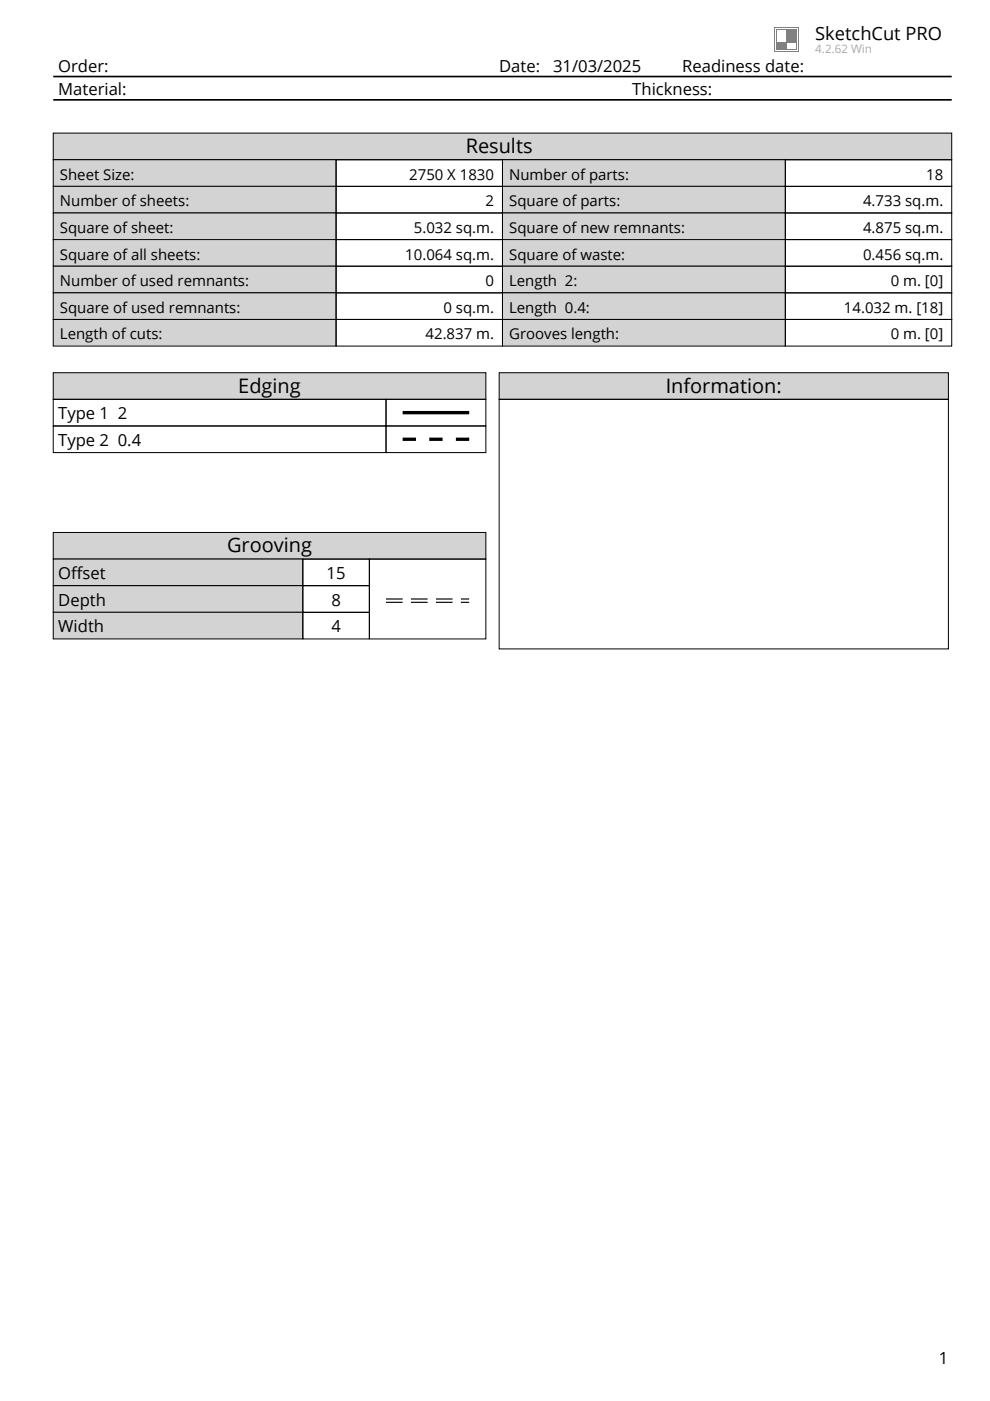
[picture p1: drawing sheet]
<svg xmlns="http://www.w3.org/2000/svg" width="210mm" height="297mm" viewBox="0 0 210 297" stroke-linecap="round" stroke-linejoin="round" font-family="sans-serif">
<defs><g id="words">
<g font-size="4.2">
<text x="98.7" y="32.5">Results</text>
<text x="50.5" y="83.3">Edging</text>
<text x="141.1" y="83.3">Information:</text>
<text x="48.1" y="117.1">Grooving</text>
</g>
<text font-size="3.9" x="172.9" y="8.5">SketchCut PRO</text>
<g font-size="3.5">
<text x="12.3" y="15.2">Order:</text>
<text x="105.8" y="15.2">Date:</text>
<text x="117.3" y="15.2">31/03/2025</text>
<text x="144.6" y="15.2">Readiness date:</text>
<text x="12.3" y="20.1">Material:</text>
<text x="134.1" y="20.1">Thickness:</text>
<text x="12.3" y="88.9">Type 1 2</text>
<text x="12.3" y="94.5">Type 2 0.4</text>
<text x="12.3" y="122.8">Offset</text>
<text x="69.2" y="122.8">15</text>
<text x="12.3" y="128.4">Depth</text>
<text x="70.3" y="128.4">8</text>
<text x="12.3" y="134.1">Width</text>
<text x="70.3" y="134.1">4</text>
<text x="199.1" y="289.3">1</text>
</g>
<g font-size="3.2">
<text x="12.7" y="38.1">Sheet Size:</text>
<text x="86.8" y="38.1">2750 X 1830</text>
<text x="107.9" y="38.1">Number of parts:</text>
<text x="196.4" y="38.1">18</text>
<text x="12.7" y="43.7">Number of sheets:</text>
<text x="103" y="43.7">2</text>
<text x="107.9" y="43.7">Square of parts:</text>
<text x="183" y="43.7">4.733 sq.m.</text>
<text x="12.7" y="49.4">Square of sheet:</text>
<text x="87.7" y="49.4">5.032 sq.m.</text>
<text x="107.9" y="49.4">Square of new remnants:</text>
<text x="183" y="49.4">4.875 sq.m.</text>
<text x="12.7" y="55">Square of all sheets:</text>
<text x="85.9" y="55">10.064 sq.m.</text>
<text x="107.9" y="55">Square of waste:</text>
<text x="183" y="55">0.456 sq.m.</text>
<text x="12.7" y="60.7">Number of used remnants:</text>
<text x="103" y="60.7">0</text>
<text x="107.9" y="60.7">Length 2:</text>
<text x="188.9" y="60.7">0 m. [0]</text>
<text x="12.7" y="66.3">Square of used remnants:</text>
<text x="12.7" y="72">Length of cuts:</text>
<text x="90.2" y="72">42.837 m.</text>
<text x="94" y="66.3">0 sq.m.</text>
<text x="107.9" y="66.3">Length 0.4:</text>
<text x="107.9" y="72">Grooves length:</text>
<text x="178.9" y="66.3">14.032 m. [18]</text>
<text x="188.9" y="72">0 m. [0]</text>
</g>
<text font-size="2.5" fill="#a9a9a9" x="172.9" y="11.3">4.2.62 Win</text>
</g></defs>
<path d="M164 5.6h5.3v5.3h-5.3z" fill="#808080"/>
<path d="M164.3 5.9h4.8v4.8h-4.8z" fill="#fff"/>
<path d="M164.5 6.1h4.4v4.4h-4.4z" fill="#808080"/>
<g fill="#fff">
<path d="M164.7 6.3h1.8v2.5h-1.8z"/>
<path d="M166.9 9.1h1.7v1.1h-1.7z"/>
</g>
<path d="M11.3 16.2h190.5M11.3 21.2h190.5" fill="none" stroke="#000" stroke-width=".35"/>
<path d="M11.3 28.2h190.5v5.7h-190.5z" fill="#d3d3d3"/>
<path d="M11.3 28.2h190.5v5.7h-190.5z" fill="none" stroke="#000" stroke-width=".21"/>
<path d="M11.3 33.9h60v5.6h-60z" fill="#d3d3d3"/>
<path d="M11.3 33.9h60v5.6h-60z" fill="none" stroke="#000" stroke-width=".21"/>
<path d="M11.3 39.5h60v5.7h-60z" fill="#d3d3d3"/>
<path d="M11.3 39.5h60v5.7h-60z" fill="none" stroke="#000" stroke-width=".21"/>
<path d="M11.3 45.2h60v5.6h-60z" fill="#d3d3d3"/>
<path d="M11.3 45.2h60v5.6h-60z" fill="none" stroke="#000" stroke-width=".21"/>
<path d="M11.3 50.8h60v5.6h-60z" fill="#d3d3d3"/>
<path d="M11.3 50.8h60v5.6h-60z" fill="none" stroke="#000" stroke-width=".21"/>
<path d="M11.3 56.4h60v5.7h-60z" fill="#d3d3d3"/>
<path d="M11.3 56.4h60v5.7h-60z" fill="none" stroke="#000" stroke-width=".21"/>
<path d="M11.3 62.1h60v5.6h-60z" fill="#d3d3d3"/>
<path d="M11.3 62.1h60v5.6h-60z" fill="none" stroke="#000" stroke-width=".21"/>
<path d="M11.3 67.7h60v5.7h-60z" fill="#d3d3d3"/>
<path d="M71.3 33.9h35.2v5.6h-35.2zM71.3 39.5h35.2v5.7h-35.2zM71.3 45.2h35.2v5.6h-35.2zM71.3 50.8h35.2v5.6h-35.2zM71.3 56.4h35.2v5.7h-35.2zM11.3 67.7h60v5.7h-60zM71.3 62.1h35.2v5.6h-35.2zM71.3 67.7h35.2v5.7h-35.2z" fill="none" stroke="#000" stroke-width=".21"/>
<path d="M106.5 33.9h60v5.6h-60z" fill="#d3d3d3"/>
<path d="M106.5 33.9h60v5.6h-60z" fill="none" stroke="#000" stroke-width=".21"/>
<path d="M106.5 39.5h60v5.7h-60z" fill="#d3d3d3"/>
<path d="M106.5 39.5h60v5.7h-60z" fill="none" stroke="#000" stroke-width=".21"/>
<path d="M106.5 45.2h60v5.6h-60z" fill="#d3d3d3"/>
<path d="M106.5 45.2h60v5.6h-60z" fill="none" stroke="#000" stroke-width=".21"/>
<path d="M106.5 50.8h60v5.6h-60z" fill="#d3d3d3"/>
<path d="M106.5 50.8h60v5.6h-60z" fill="none" stroke="#000" stroke-width=".21"/>
<path d="M106.5 56.4h60v5.7h-60z" fill="#d3d3d3"/>
<path d="M106.5 56.4h60v5.7h-60z" fill="none" stroke="#000" stroke-width=".21"/>
<path d="M106.5 62.1h60v5.6h-60z" fill="#d3d3d3"/>
<path d="M106.5 62.1h60v5.6h-60z" fill="none" stroke="#000" stroke-width=".21"/>
<path d="M106.5 67.7h60v5.7h-60z" fill="#d3d3d3"/>
<path d="M166.5 33.9h35.3v5.6h-35.3zM166.5 39.5h35.3v5.7h-35.3zM166.5 45.2h35.3v5.6h-35.3zM166.5 50.8h35.3v5.6h-35.3zM166.5 56.4h35.3v5.7h-35.3zM106.5 67.7h60v5.7h-60zM166.5 62.1h35.3v5.6h-35.3zM166.5 67.7h35.3v5.7h-35.3z" fill="none" stroke="#000" stroke-width=".21"/>
<path d="M105.8 79h95.3v5.7h-95.3z" fill="#d3d3d3"/>
<path d="M105.8 79h95.3v5.7h-95.3zM105.8 84.7h95.3v52.9h-95.3z" fill="none" stroke="#000" stroke-width=".21"/>
<path d="M11.3 79h91.7v5.7h-91.7z" fill="#d3d3d3"/>
<path d="M11.3 79h91.7v5.7h-91.7zM11.3 84.7h70.5v5.6h-70.5zM11.3 90.3h70.5v5.7h-70.5zM81.8 84.7h21.2v5.6h-21.2zM81.8 90.3h21.2v5.7h-21.2z" fill="none" stroke="#000" stroke-width=".21"/>
<path d="M85.4 87.5h14.1M85.4 93.1h2.8M91 93.1h2.8M96.7 93.1h2.8" fill="none" stroke="#000" stroke-width=".71" stroke-linecap="butt"/>
<path d="M11.3 112.9h91.7v5.6h-91.7z" fill="#d3d3d3"/>
<path d="M11.3 112.9h91.7v5.6h-91.7z" fill="none" stroke="#000" stroke-width=".21"/>
<path d="M11.3 118.5h52.9v5.7h-52.9z" fill="#d3d3d3"/>
<path d="M11.3 118.5h52.9v5.7h-52.9zM64.2 118.5h14.1v5.7h-14.1z" fill="none" stroke="#000" stroke-width=".21"/>
<path d="M11.3 124.2h52.9v5.6h-52.9z" fill="#d3d3d3"/>
<path d="M11.3 124.2h52.9v5.6h-52.9zM64.2 124.2h14.1v5.6h-14.1z" fill="none" stroke="#000" stroke-width=".21"/>
<path d="M11.3 129.8h52.9v5.7h-52.9z" fill="#d3d3d3"/>
<path d="M78.3 118.5h24.7v17h-24.7zM11.3 129.8h52.9v5.7h-52.9zM64.2 129.8h14.1v5.7h-14.1z" fill="none" stroke="#000" stroke-width=".21"/>
<path d="M81.8 127h3.6M81.8 127.7h3.6M87.1 127h3.6M87.1 127.7h3.6M92.4 127h3.6M92.4 127.7h3.6M97.7 127h1.8M97.7 127.7h1.8" fill="none" stroke="#000" stroke-width=".25"/>
<use href="#words"/>
</svg>
